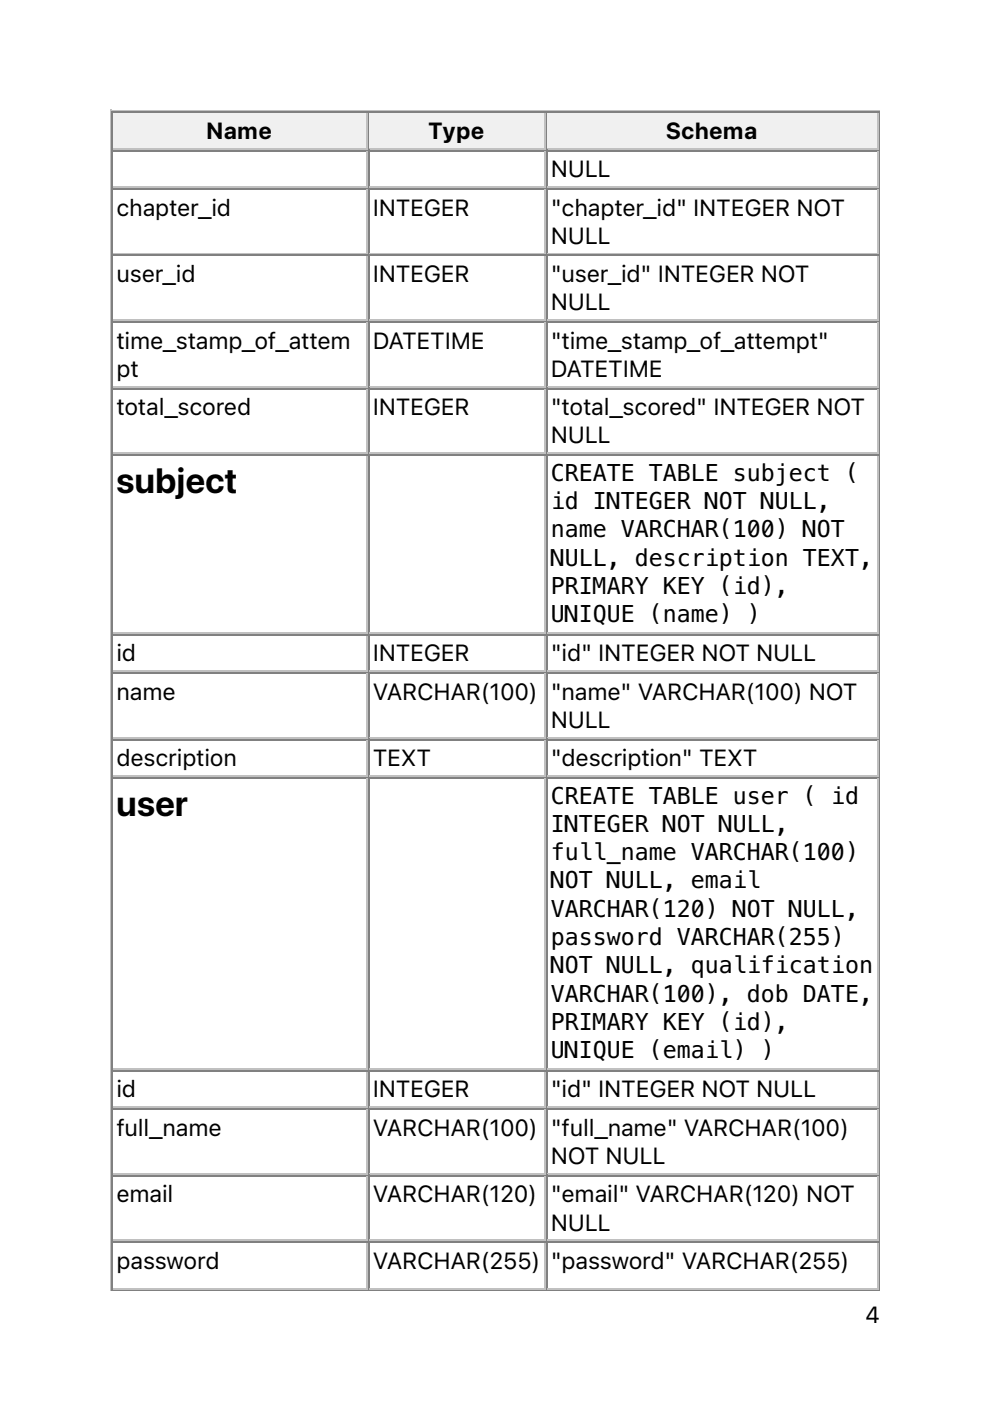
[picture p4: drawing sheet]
<svg xmlns="http://www.w3.org/2000/svg" width="210mm" height="297mm" viewBox="0 0 210 297" stroke-linecap="round" stroke-linejoin="round" font-family="sans-serif">
<defs><g id="words">
<g font-size="7.4">
<text x="24.7" y="104.5">subject</text>
<text x="24.7" y="173">user</text>
</g>
<g font-size="4.9">
<text x="43.8" y="29.5">Name</text>
<text x="90.8" y="29.5">Type</text>
<text x="141.2" y="29.5">Schema</text>
<text x="116.8" y="37.6">NULL</text>
<text x="24.7" y="45.7">chapter_id</text>
<text x="79" y="45.7">INTEGER</text>
<text x="116.8" y="45.7">&quot;chapter_id&quot; INTEGER NOT</text>
<text x="116.8" y="51.7">NULL</text>
<text x="24.7" y="59.8">user_id</text>
<text x="79" y="59.8">INTEGER</text>
<text x="116.8" y="59.8">&quot;user_id&quot; INTEGER NOT</text>
<text x="116.8" y="65.8">NULL</text>
<text x="24.7" y="73.9">time_stamp_of_attem</text>
<text x="79" y="73.9">DATETIME</text>
<text x="116.8" y="73.9">&quot;time_stamp_of_attempt&quot;</text>
<text x="24.7" y="79.9">pt</text>
<text x="116.8" y="79.9">DATETIME</text>
<text x="24.7" y="88">total_scored</text>
<text x="79" y="88">INTEGER</text>
<text x="116.8" y="88">&quot;total_scored&quot; INTEGER NOT</text>
<text x="116.8" y="94">NULL</text>
<text x="116.8" y="101.9">CREATE TABLE subject (</text>
<text x="116.8" y="107.9">id INTEGER NOT NULL,</text>
<text x="116.8" y="113.9">name VARCHAR(100) NOT</text>
<text x="116.8" y="119.9">NULL, description TEXT,</text>
<text x="116.8" y="125.9">PRIMARY KEY (id),</text>
<text x="116.8" y="131.9">UNIQUE (name) )</text>
<text x="24.7" y="140.2">id</text>
<text x="79" y="140.2">INTEGER</text>
<text x="116.8" y="140.2">&quot;id&quot; INTEGER NOT NULL</text>
<text x="24.7" y="148.4">name</text>
<text x="79" y="148.4">VARCHAR(100)</text>
<text x="116.8" y="148.4">&quot;name&quot; VARCHAR(100) NOT</text>
<text x="116.8" y="154.4">NULL</text>
<text x="24.7" y="162.5">description</text>
<text x="79" y="162.5">TEXT</text>
<text x="116.8" y="162.5">&quot;description&quot; TEXT</text>
<text x="116.8" y="170.4">CREATE TABLE user ( id</text>
<text x="116.8" y="176.4">INTEGER NOT NULL,</text>
<text x="116.8" y="182.4">full_name VARCHAR(100)</text>
<text x="116.8" y="188.4">NOT NULL, email</text>
<text x="116.8" y="194.4">VARCHAR(120) NOT NULL,</text>
<text x="116.8" y="200.4">password VARCHAR(255)</text>
<text x="116.8" y="206.4">NOT NULL, qualification</text>
<text x="116.8" y="212.4">VARCHAR(100), dob DATE,</text>
<text x="116.8" y="218.4">PRIMARY KEY (id),</text>
<text x="116.8" y="224.4">UNIQUE (email) )</text>
<text x="24.7" y="232.7">id</text>
<text x="79" y="232.7">INTEGER</text>
<text x="116.8" y="232.7">&quot;id&quot; INTEGER NOT NULL</text>
<text x="24.7" y="240.8">full_name</text>
<text x="79" y="240.8">VARCHAR(100)</text>
<text x="116.8" y="240.8">&quot;full_name&quot; VARCHAR(100)</text>
<text x="116.8" y="246.8">NOT NULL</text>
<text x="24.7" y="254.9">email</text>
<text x="79" y="254.9">VARCHAR(120)</text>
<text x="116.8" y="254.9">&quot;email&quot; VARCHAR(120) NOT</text>
<text x="116.8" y="260.9">NULL</text>
<text x="24.7" y="269">password</text>
<text x="79" y="269">VARCHAR(255)</text>
<text x="116.8" y="269">&quot;password&quot; VARCHAR(255)</text>
<text x="183.4" y="280.5">4</text>
</g>
</g></defs>
<path d="M23.5 23.3v250.5M23.6 23.5h163M24 31.6h54M77.8 24v7.4" fill="none" stroke="#c0c0c0" stroke-width=".35"/>
<path d="M23.8 23.6v8.1M24 23.8h54M186.4 23.6v249.8M23.6 273.6h163" fill="none" stroke="#808080" stroke-width=".35"/>
<g fill="#f0f0f0">
<path d="M24 24h53.6v7.4h-53.6z"/>
<path d="M43.7 24.7h14.2v6h-14.2z"/>
</g>
<path d="M78.1 23.6v8.1M78.3 23.8h37.4" fill="none" stroke="#808080" stroke-width=".35"/>
<path d="M78.3 31.6h37.4M115.5 24v7.4" fill="none" stroke="#c0c0c0" stroke-width=".35"/>
<g fill="#f0f0f0">
<path d="M78.3 24h37.1v7.4h-37.1z"/>
<path d="M90.7 24.7h12.3v6h-12.3z"/>
</g>
<path d="M115.9 23.6v8.1M116.1 23.8h70.2" fill="none" stroke="#808080" stroke-width=".35"/>
<path d="M116.1 31.6h70.2M186.1 24v7.4" fill="none" stroke="#c0c0c0" stroke-width=".35"/>
<g fill="#f0f0f0">
<path d="M116.1 24h69.8v7.4h-69.8z"/>
<path d="M141.1 24.7h19.8v6h-19.8z"/>
</g>
<g fill="none" stroke="#808080" stroke-width=".35">
<path d="M23.8 31.7v241.7M24 31.9h54M78.1 31.7v241.7M78.3 31.9h37.4M115.9 31.7v241.7M116.1 31.9h70.2M24 40h54M24 54.2h54M78.3 40h37.4M78.3 54.2h37.4M116.1 40h70.2M116.1 54.2h70.2"/>
<path d="M24 68.3h54M78.3 68.3h37.4M116.1 68.3h70.2M24 82.4h54M24 96.5h54M78.3 82.4h37.4M78.3 96.5h37.4M116.1 82.4h70.2M116.1 96.5h70.2M24 134.6h54M78.3 134.6h37.4M116.1 134.6h70.2"/>
<path d="M24 142.7h54M24 156.8h54M78.3 142.7h37.4M78.3 156.8h37.4M116.1 142.7h70.2M116.1 156.8h70.2M24 164.9h54M78.3 164.9h37.4M116.1 164.9h70.2M24 227h54M24 235.1h54M78.3 227h37.4"/>
<path d="M78.3 235.1h37.4M116.1 227h70.2M116.1 235.1h70.2M24 249.2h54M78.3 249.2h37.4M116.1 249.2h70.2M24 263.3h54M78.3 263.3h37.4M116.1 263.3h70.2"/>
</g>
<g fill="none" stroke="#c0c0c0" stroke-width=".35">
<path d="M24 39.7h54M77.8 32.1v7.4M78.3 39.7h37.4M115.5 32.1v7.4M116.1 39.7h70.2M186.1 32.1v7.4M24 53.8h54M77.8 40.2v13.4M77.8 54.3v13.4M78.3 53.8h37.4M115.5 40.2v13.4M115.5 54.3v13.4"/>
<path d="M116.1 53.8h70.2M186.1 40.2v13.4M186.1 54.3v13.4M24 67.9h54M77.8 68.4v13.4M78.3 67.9h37.4M115.5 68.4v13.4M116.1 67.9h70.2M186.1 68.4v13.4M24 82h54M24 96.1h54M77.8 82.5v13.5"/>
<path d="M77.8 96.7v37.4M78.3 82h37.4M78.3 96.1h37.4M115.5 82.5v13.5M115.5 96.7v37.4M116.1 82h70.2M116.1 96.1h70.2M186.1 82.5v13.5M186.1 96.7v37.4M24 134.2h54M77.8 134.8v7.4M78.3 134.2h37.4"/>
<path d="M115.5 134.8v7.4M116.1 134.2h70.2M186.1 134.8v7.4M24 142.3h54M24 156.5h54M77.8 142.9v13.4M77.8 157v7.4M78.3 142.3h37.4M78.3 156.5h37.4M115.5 142.9v13.4M115.5 157v7.4M116.1 142.3h70.2"/>
<path d="M116.1 156.5h70.2M186.1 142.9v13.4M186.1 157v7.4M24 164.6h54M77.8 165.1v61.4M78.3 164.6h37.4M115.5 165.1v61.4M116.1 164.6h70.2M186.1 165.1v61.4M24 226.7h54M24 234.8h54M77.8 227.2v7.4"/>
<path d="M77.8 235.3v13.4M78.3 226.7h37.4M78.3 234.8h37.4M115.5 227.2v7.4M115.5 235.3v13.4M116.1 226.7h70.2M116.1 234.8h70.2M186.1 227.2v7.4M186.1 235.3v13.4M24 248.9h54M77.8 249.4v13.4M78.3 248.9h37.4"/>
<path d="M115.5 249.4v13.4M116.1 248.9h70.2M186.1 249.4v13.4M24 263h54M24 273.2h54M77.8 263.5v9.5M78.3 263h37.4M78.3 273.2h37.4M115.5 263.5v9.5M116.1 263h70.2M116.1 273.2h70.2M186.1 263.5v9.5"/>
</g>
<use href="#words"/>
</svg>
